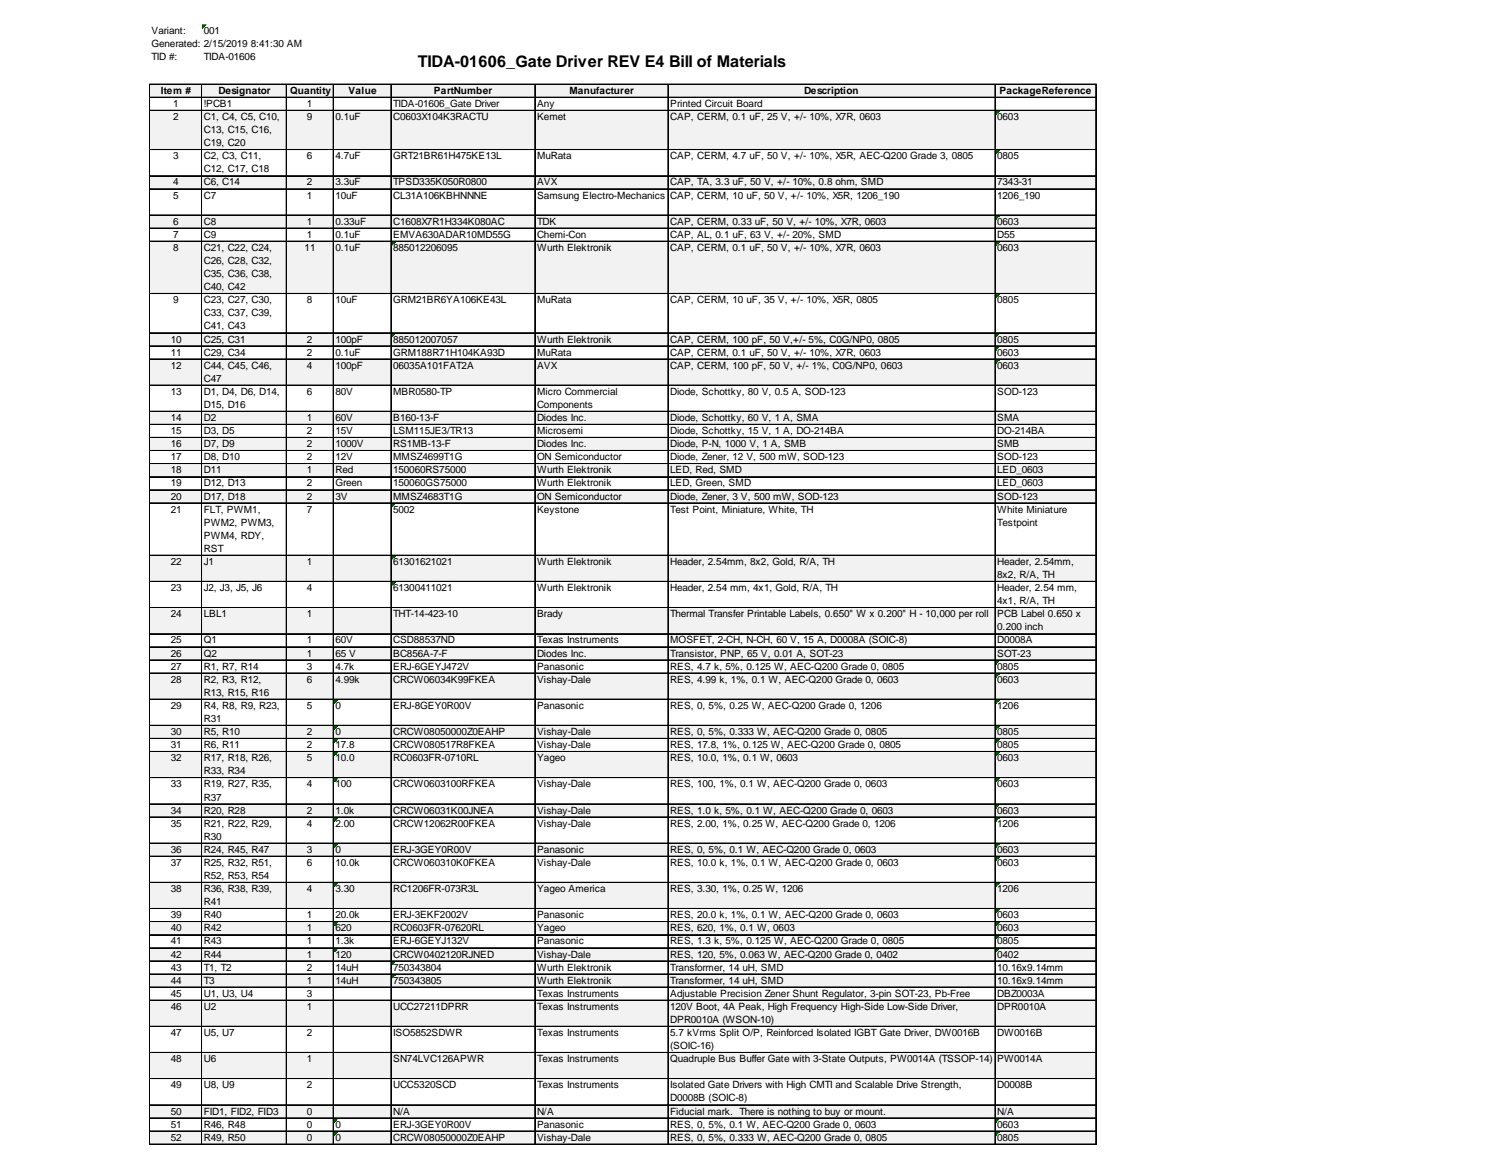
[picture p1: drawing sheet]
<svg xmlns="http://www.w3.org/2000/svg" width="279mm" height="216mm" viewBox="0 0 279 216" stroke-linecap="round" stroke-linejoin="round" font-family="sans-serif">
<defs><g id="words">
<text font-size="3" x="78.1" y="12.5">TIDA-01606_Gate Driver REV E4 Bill of Materials</text>
<g font-size="1.9">
<text x="28.3" y="6.3">Variant:</text>
<text x="28.3" y="8.8">Generated: 2/15/2019</text>
<text x="28.3" y="11.2">TID #:</text>
<text x="38.1" y="6.3">001</text>
<text x="38.1" y="11.2">TIDA-01606</text>
<text x="46.9" y="8.8">8:41:30 AM</text>
<text x="30.1" y="17.5">Item #</text>
<text x="40.9" y="17.5">Designator</text>
<text x="54.2" y="17.5">Quantity</text>
<text x="65.2" y="17.5">Value</text>
<text x="81.2" y="17.5">PartNumber</text>
<text x="106.5" y="17.5">Manufacturer</text>
<text x="150.4" y="17.5">Description</text>
<text x="186.9" y="17.5">PackageReference</text>
<text x="32.4" y="20">1</text>
<text x="32.4" y="22.4">2</text>
<text x="38.1" y="20">!PCB1</text>
<text x="38.1" y="22.4">C1, C4, C5, C10,</text>
<text x="57.4" y="20">1</text>
<text x="57.4" y="22.4">9</text>
<text x="62.7" y="22.4">0.1uF</text>
<text x="73.5" y="20">TIDA-01606_Gate Driver</text>
<text x="73.5" y="22.4">C0603X104K3RACTU</text>
<text x="100.4" y="20">Any</text>
<text x="100.4" y="22.4">Kemet</text>
<text x="125.3" y="20">Printed Circuit Board</text>
<text x="125.3" y="22.4">CAP, CERM, 0.1 uF, 25 V, +/- 10%, X7R, 0603</text>
<text x="186.5" y="22.4">0603</text>
<text x="32.4" y="29.8">3</text>
<text x="38.1" y="24.9">C13, C15, C16,</text>
<text x="38.1" y="27.3">C19, C20</text>
<text x="38.1" y="29.8">C2, C3, C11,</text>
<text x="57.4" y="29.8">6</text>
<text x="62.7" y="29.8">4.7uF</text>
<text x="73.5" y="29.8">GRT21BR61H475KE13L</text>
<text x="100.4" y="29.8">MuRata</text>
<text x="125.3" y="29.8">CAP, CERM, 4.7 uF, 50 V, +/- 10%, X5R, AEC-Q200 Grade 3, 0805</text>
<text x="186.5" y="29.8">0805</text>
<text x="32.4" y="34.7">4</text>
<text x="38.1" y="32.2">C12, C17, C18</text>
<text x="38.1" y="34.7">C6, C14</text>
<text x="57.4" y="34.7">2</text>
<text x="62.7" y="34.7">3.3uF</text>
<text x="73.5" y="34.7">TPSD335K050R0800</text>
<text x="100.4" y="34.7">AVX</text>
<text x="125.3" y="34.7">CAP, TA, 3.3 uF, 50 V, +/- 10%, 0.8 ohm, SMD</text>
<text x="186.5" y="34.7">7343-31</text>
<text x="32.4" y="37.1">5</text>
<text x="38.1" y="37.1">C7</text>
<text x="57.4" y="37.1">1</text>
<text x="62.7" y="37.1">10uF</text>
<text x="73.5" y="37.1">CL31A106KBHNNNE</text>
<text x="100.4" y="37.1">Samsung Electro-Mechanics</text>
<text x="125.3" y="37.1">CAP, CERM, 10 uF, 50 V, +/- 10%, X5R, 1206_190</text>
<text x="186.5" y="37.1">1206_190</text>
<text x="32.4" y="42">6</text>
<text x="32.4" y="44.5">7</text>
<text x="32.4" y="46.9">8</text>
<text x="38.1" y="42">C8</text>
<text x="38.1" y="44.5">C9</text>
<text x="38.1" y="46.9">C21, C22, C24,</text>
<text x="57" y="46.9">11</text>
<text x="57.4" y="42">1</text>
<text x="57.4" y="44.5">1</text>
<text x="62.7" y="42">0.33uF</text>
<text x="62.7" y="44.5">0.1uF</text>
<text x="62.7" y="46.9">0.1uF</text>
<text x="73.5" y="42">C1608X7R1H334K080AC</text>
<text x="73.5" y="44.5">EMVA630ADAR10MD55G</text>
<text x="73.5" y="46.9">885012206095</text>
<text x="100.4" y="42">TDK</text>
<text x="100.4" y="44.5">Chemi-Con</text>
<text x="100.4" y="46.9">Wurth Elektronik</text>
<text x="125.3" y="42">CAP, CERM, 0.33 uF, 50 V, +/- 10%, X7R, 0603</text>
<text x="125.3" y="44.5">CAP, AL, 0.1 uF, 63 V, +/- 20%, SMD</text>
<text x="125.3" y="46.9">CAP, CERM, 0.1 uF, 50 V, +/- 10%, X7R, 0603</text>
<text x="186.5" y="42">0603</text>
<text x="186.5" y="44.5">D55</text>
<text x="186.5" y="46.9">0603</text>
<text x="38.1" y="49.3">C26, C28, C32,</text>
<text x="38.1" y="51.8">C35, C36, C38,</text>
<text x="32.4" y="56.7">9</text>
<text x="38.1" y="54.2">C40, C42</text>
<text x="38.1" y="56.7">C23, C27, C30,</text>
<text x="38.1" y="59.1">C33, C37, C39,</text>
<text x="57.4" y="56.7">8</text>
<text x="62.7" y="56.7">10uF</text>
<text x="73.5" y="56.7">GRM21BR6YA106KE43L</text>
<text x="100.4" y="56.7">MuRata</text>
<text x="125.3" y="56.7">CAP, CERM, 10 uF, 35 V, +/- 10%, X5R, 0805</text>
<text x="186.5" y="56.7">0805</text>
<text x="31.9" y="64">10</text>
<text x="38.1" y="61.6">C41, C43</text>
<text x="38.1" y="64">C25, C31</text>
<text x="57.4" y="64">2</text>
<text x="62.7" y="64">100pF</text>
<text x="73.5" y="64">885012007057</text>
<text x="100.4" y="64">Wurth Elektronik</text>
<text x="125.3" y="64">CAP, CERM, 100 pF, 50 V,+/- 5%, C0G/NP0, 0805</text>
<text x="186.5" y="64">0805</text>
<text x="31.9" y="66.5">11</text>
<text x="31.9" y="68.9">12</text>
<text x="38.1" y="66.5">C29, C34</text>
<text x="38.1" y="68.9">C44, C45, C46,</text>
<text x="38.1" y="71.4">C47</text>
<text x="57.4" y="66.5">2</text>
<text x="57.4" y="68.9">4</text>
<text x="62.7" y="66.5">0.1uF</text>
<text x="62.7" y="68.9">100pF</text>
<text x="73.5" y="66.5">GRM188R71H104KA93D</text>
<text x="73.5" y="68.9">06035A101FAT2A</text>
<text x="100.4" y="66.5">MuRata</text>
<text x="100.4" y="68.9">AVX</text>
<text x="125.3" y="66.5">CAP, CERM, 0.1 uF, 50 V, +/- 10%, X7R, 0603</text>
<text x="125.3" y="68.9">CAP, CERM, 100 pF, 50 V, +/- 1%, C0G/NP0, 0603</text>
<text x="186.5" y="66.5">0603</text>
<text x="186.5" y="68.9">0603</text>
<text x="31.9" y="73.8">13</text>
<text x="38.1" y="73.8">D1, D4, D6, D14,</text>
<text x="38.1" y="76.3">D15, D16</text>
<text x="57.4" y="73.8">6</text>
<text x="62.7" y="73.8">80V</text>
<text x="73.5" y="73.8">MBR0580-TP</text>
<text x="100.4" y="73.8">Micro Commercial</text>
<text x="100.4" y="76.3">Components</text>
<text x="125.3" y="73.8">Diode, Schottky, 80 V, 0.5 A, SOD-123</text>
<text x="186.5" y="73.8">SOD-123</text>
<text x="31.9" y="78.7">14</text>
<text x="31.9" y="81.1">15</text>
<text x="31.9" y="83.6">16</text>
<text x="38.1" y="78.7">D2</text>
<text x="38.1" y="81.1">D3, D5</text>
<text x="38.1" y="83.6">D7, D9</text>
<text x="57.4" y="78.7">1</text>
<text x="57.4" y="81.1">2</text>
<text x="57.4" y="83.6">2</text>
<text x="62.7" y="78.7">60V</text>
<text x="62.7" y="81.1">15V</text>
<text x="62.7" y="83.6">1000V</text>
<text x="73.5" y="78.7">B160-13-F</text>
<text x="73.5" y="81.1">LSM115JE3/TR13</text>
<text x="73.5" y="83.6">RS1MB-13-F</text>
<text x="100.4" y="78.7">Diodes Inc.</text>
<text x="100.4" y="81.1">Microsemi</text>
<text x="100.4" y="83.6">Diodes Inc.</text>
<text x="125.3" y="78.7">Diode, Schottky, 60 V, 1 A, SMA</text>
<text x="125.3" y="81.1">Diode, Schottky, 15 V, 1 A, DO-214BA</text>
<text x="125.3" y="83.6">Diode, P-N, 1000 V, 1 A, SMB</text>
<text x="186.5" y="78.7">SMA</text>
<text x="186.5" y="81.1">DO-214BA</text>
<text x="186.5" y="83.6">SMB</text>
<text x="31.9" y="86">17</text>
<text x="31.9" y="88.5">18</text>
<text x="38.1" y="86">D8, D10</text>
<text x="38.1" y="88.5">D11</text>
<text x="57.4" y="86">2</text>
<text x="57.4" y="88.5">1</text>
<text x="62.7" y="86">12V</text>
<text x="62.7" y="88.5">Red</text>
<text x="73.5" y="86">MMSZ4699T1G</text>
<text x="73.5" y="88.5">150060RS75000</text>
<text x="100.4" y="86">ON Semiconductor</text>
<text x="100.4" y="88.5">Wurth Elektronik</text>
<text x="125.3" y="86">Diode, Zener, 12 V, 500 mW, SOD-123</text>
<text x="125.3" y="88.5">LED, Red, SMD</text>
<text x="186.5" y="86">SOD-123</text>
<text x="186.5" y="88.5">LED_0603</text>
<text x="31.9" y="90.9">19</text>
<text x="31.9" y="93.4">20</text>
<text x="31.9" y="95.8">21</text>
<text x="38.1" y="90.9">D12, D13</text>
<text x="38.1" y="93.4">D17, D18</text>
<text x="38.1" y="95.8">FLT, PWM1,</text>
<text x="57.4" y="90.9">2</text>
<text x="57.4" y="93.4">2</text>
<text x="57.4" y="95.8">7</text>
<text x="62.7" y="90.9">Green</text>
<text x="62.7" y="93.4">3V</text>
<text x="73.5" y="90.9">150060GS75000</text>
<text x="73.5" y="93.4">MMSZ4683T1G</text>
<text x="73.5" y="95.8">5002</text>
<text x="100.4" y="90.9">Wurth Elektronik</text>
<text x="100.4" y="93.4">ON Semiconductor</text>
<text x="100.4" y="95.8">Keystone</text>
<text x="125.3" y="90.9">LED, Green, SMD</text>
<text x="125.3" y="93.4">Diode, Zener, 3 V, 500 mW, SOD-123</text>
<text x="125.3" y="95.8">Test Point, Miniature, White, TH</text>
<text x="186.5" y="90.9">LED_0603</text>
<text x="186.5" y="93.4">SOD-123</text>
<text x="186.5" y="95.8">White Miniature</text>
<text x="38.1" y="98.3">PWM2, PWM3,</text>
<text x="38.1" y="100.7">PWM4, RDY,</text>
<text x="186.5" y="98.3">Testpoint</text>
<text x="31.9" y="105.6">22</text>
<text x="38.1" y="103.2">RST</text>
<text x="38.1" y="105.6">J1</text>
<text x="57.4" y="105.6">1</text>
<text x="73.5" y="105.6">61301621021</text>
<text x="100.4" y="105.6">Wurth Elektronik</text>
<text x="125.3" y="105.6">Header, 2.54mm, 8x2, Gold, R/A, TH</text>
<text x="186.5" y="105.6">Header, 2.54mm,</text>
<text x="31.9" y="110.5">23</text>
<text x="38.1" y="110.5">J2, J3, J5, J6</text>
<text x="57.4" y="110.5">4</text>
<text x="73.5" y="110.5">61300411021</text>
<text x="100.4" y="110.5">Wurth Elektronik</text>
<text x="125.3" y="110.5">Header, 2.54 mm, 4x1, Gold, R/A, TH</text>
<text x="186.5" y="108.1">8x2, R/A, TH</text>
<text x="186.5" y="110.5">Header, 2.54 mm,</text>
<text x="186.5" y="112.9">4x1, R/A, TH</text>
<text x="31.9" y="115.4">24</text>
<text x="38.1" y="115.4">LBL1</text>
<text x="57.4" y="115.4">1</text>
<text x="73.5" y="115.4">THT-14-423-10</text>
<text x="100.4" y="115.4">Brady</text>
<text x="125.3" y="115.4">Thermal Transfer Printable Labels, 0.650&quot; W x 0.200&quot; H - 10,000 per roll</text>
<text x="186.5" y="115.4">PCB Label 0.650 x</text>
<text x="186.5" y="117.8">0.200 inch</text>
<text x="31.9" y="120.3">25</text>
<text x="31.9" y="122.7">26</text>
<text x="31.9" y="125.2">27</text>
<text x="38.1" y="120.3">Q1</text>
<text x="38.1" y="122.7">Q2</text>
<text x="38.1" y="125.2">R1, R7, R14</text>
<text x="57.4" y="120.3">1</text>
<text x="57.4" y="122.7">1</text>
<text x="57.4" y="125.2">3</text>
<text x="62.7" y="120.3">60V</text>
<text x="62.7" y="122.7">65 V</text>
<text x="62.7" y="125.2">4.7k</text>
<text x="73.5" y="120.3">CSD88537ND</text>
<text x="73.5" y="122.7">BC856A-7-F</text>
<text x="73.5" y="125.2">ERJ-6GEYJ472V</text>
<text x="100.4" y="120.3">Texas Instruments</text>
<text x="100.4" y="122.7">Diodes Inc.</text>
<text x="100.4" y="125.2">Panasonic</text>
<text x="125.3" y="120.3">MOSFET, 2-CH, N-CH, 60 V, 15 A, D0008A (SOIC-8)</text>
<text x="125.3" y="122.7">Transistor, PNP, 65 V, 0.01 A, SOT-23</text>
<text x="125.3" y="125.2">RES, 4.7 k, 5%, 0.125 W, AEC-Q200 Grade 0, 0805</text>
<text x="186.5" y="120.3">D0008A</text>
<text x="186.5" y="122.7">SOT-23</text>
<text x="186.5" y="125.2">0805</text>
<text x="31.9" y="127.6">28</text>
<text x="38.1" y="127.6">R2, R3, R12,</text>
<text x="38.1" y="130.1">R13, R15, R16</text>
<text x="57.4" y="127.6">6</text>
<text x="62.7" y="127.6">4.99k</text>
<text x="73.5" y="127.6">CRCW06034K99FKEA</text>
<text x="100.4" y="127.6">Vishay-Dale</text>
<text x="125.3" y="127.6">RES, 4.99 k, 1%, 0.1 W, AEC-Q200 Grade 0, 0603</text>
<text x="186.5" y="127.6">0603</text>
<text x="31.9" y="132.5">29</text>
<text x="31.9" y="137.4">30</text>
<text x="38.1" y="132.5">R4, R8, R9, R23,</text>
<text x="38.1" y="135">R31</text>
<text x="38.1" y="137.4">R5, R10</text>
<text x="57.4" y="132.5">5</text>
<text x="57.4" y="137.4">2</text>
<text x="62.7" y="132.5">0</text>
<text x="62.7" y="137.4">0</text>
<text x="73.5" y="132.5">ERJ-8GEY0R00V</text>
<text x="73.5" y="137.4">CRCW08050000Z0EAHP</text>
<text x="100.4" y="132.5">Panasonic</text>
<text x="100.4" y="137.4">Vishay-Dale</text>
<text x="125.3" y="132.5">RES, 0, 5%, 0.25 W, AEC-Q200 Grade 0, 1206</text>
<text x="125.3" y="137.4">RES, 0, 5%, 0.333 W, AEC-Q200 Grade 0, 0805</text>
<text x="186.5" y="132.5">1206</text>
<text x="186.5" y="137.4">0805</text>
<text x="31.9" y="139.9">31</text>
<text x="31.9" y="142.3">32</text>
<text x="38.1" y="139.9">R6, R11</text>
<text x="38.1" y="142.3">R17, R18, R26,</text>
<text x="57.4" y="139.9">2</text>
<text x="57.4" y="142.3">5</text>
<text x="62.7" y="139.9">17.8</text>
<text x="62.7" y="142.3">10.0</text>
<text x="73.5" y="139.9">CRCW080517R8FKEA</text>
<text x="73.5" y="142.3">RC0603FR-0710RL</text>
<text x="100.4" y="139.9">Vishay-Dale</text>
<text x="100.4" y="142.3">Yageo</text>
<text x="125.3" y="139.9">RES, 17.8, 1%, 0.125 W, AEC-Q200 Grade 0, 0805</text>
<text x="125.3" y="142.3">RES, 10.0, 1%, 0.1 W, 0603</text>
<text x="186.5" y="139.9">0805</text>
<text x="186.5" y="142.3">0603</text>
<text x="31.9" y="147.2">33</text>
<text x="38.1" y="144.7">R33, R34</text>
<text x="38.1" y="147.2">R19, R27, R35,</text>
<text x="38.1" y="149.6">R37</text>
<text x="57.4" y="147.2">4</text>
<text x="62.7" y="147.2">100</text>
<text x="73.5" y="147.2">CRCW0603100RFKEA</text>
<text x="100.4" y="147.2">Vishay-Dale</text>
<text x="125.3" y="147.2">RES, 100, 1%, 0.1 W, AEC-Q200 Grade 0, 0603</text>
<text x="186.5" y="147.2">0603</text>
<text x="31.9" y="152.1">34</text>
<text x="31.9" y="154.5">35</text>
<text x="38.1" y="152.1">R20, R28</text>
<text x="38.1" y="154.5">R21, R22, R29,</text>
<text x="57.4" y="152.1">2</text>
<text x="57.4" y="154.5">4</text>
<text x="62.7" y="152.1">1.0k</text>
<text x="62.7" y="154.5">2.00</text>
<text x="73.5" y="152.1">CRCW06031K00JNEA</text>
<text x="73.5" y="154.5">CRCW12062R00FKEA</text>
<text x="100.4" y="152.1">Vishay-Dale</text>
<text x="100.4" y="154.5">Vishay-Dale</text>
<text x="125.3" y="152.1">RES, 1.0 k, 5%, 0.1 W, AEC-Q200 Grade 0, 0603</text>
<text x="125.3" y="154.5">RES, 2.00, 1%, 0.25 W, AEC-Q200 Grade 0, 1206</text>
<text x="186.5" y="152.1">0603</text>
<text x="186.5" y="154.5">1206</text>
<text x="31.9" y="159.4">36</text>
<text x="31.9" y="161.9">37</text>
<text x="38.1" y="157">R30</text>
<text x="38.1" y="159.4">R24, R45, R47</text>
<text x="38.1" y="161.9">R25, R32, R51,</text>
<text x="57.4" y="159.4">3</text>
<text x="57.4" y="161.9">6</text>
<text x="62.7" y="159.4">0</text>
<text x="62.7" y="161.9">10.0k</text>
<text x="73.5" y="159.4">ERJ-3GEY0R00V</text>
<text x="73.5" y="161.9">CRCW060310K0FKEA</text>
<text x="100.4" y="159.4">Panasonic</text>
<text x="100.4" y="161.9">Vishay-Dale</text>
<text x="125.3" y="159.4">RES, 0, 5%, 0.1 W, AEC-Q200 Grade 0, 0603</text>
<text x="125.3" y="161.9">RES, 10.0 k, 1%, 0.1 W, AEC-Q200 Grade 0, 0603</text>
<text x="186.5" y="159.4">0603</text>
<text x="186.5" y="161.9">0603</text>
<text x="31.9" y="166.8">38</text>
<text x="38.1" y="164.3">R52, R53, R54</text>
<text x="38.1" y="166.8">R36, R38, R39,</text>
<text x="57.4" y="166.8">4</text>
<text x="62.7" y="166.8">3.30</text>
<text x="73.5" y="166.8">RC1206FR-073R3L</text>
<text x="100.4" y="166.8">Yageo America</text>
<text x="125.3" y="166.8">RES, 3.30, 1%, 0.25 W, 1206</text>
<text x="186.5" y="166.8">1206</text>
<text x="31.9" y="171.7">39</text>
<text x="38.1" y="169.2">R41</text>
<text x="38.1" y="171.7">R40</text>
<text x="57.4" y="171.7">1</text>
<text x="62.7" y="171.7">20.0k</text>
<text x="73.5" y="171.7">ERJ-3EKF2002V</text>
<text x="100.4" y="171.7">Panasonic</text>
<text x="125.3" y="171.7">RES, 20.0 k, 1%, 0.1 W, AEC-Q200 Grade 0, 0603</text>
<text x="186.5" y="171.7">0603</text>
<text x="31.9" y="174.1">40</text>
<text x="31.9" y="176.5">41</text>
<text x="31.9" y="179">42</text>
<text x="38.1" y="174.1">R42</text>
<text x="38.1" y="176.5">R43</text>
<text x="38.1" y="179">R44</text>
<text x="57.4" y="174.1">1</text>
<text x="57.4" y="176.5">1</text>
<text x="57.4" y="179">1</text>
<text x="62.7" y="174.1">620</text>
<text x="62.7" y="176.5">1.3k</text>
<text x="62.7" y="179">120</text>
<text x="73.5" y="174.1">RC0603FR-07620RL</text>
<text x="73.5" y="176.5">ERJ-6GEYJ132V</text>
<text x="73.5" y="179">CRCW0402120RJNED</text>
<text x="100.4" y="174.1">Yageo</text>
<text x="100.4" y="176.5">Panasonic</text>
<text x="100.4" y="179">Vishay-Dale</text>
<text x="125.3" y="174.1">RES, 620, 1%, 0.1 W, 0603</text>
<text x="125.3" y="176.5">RES, 1.3 k, 5%, 0.125 W, AEC-Q200 Grade 0, 0805</text>
<text x="125.3" y="179">RES, 120, 5%, 0.063 W, AEC-Q200 Grade 0, 0402</text>
<text x="186.5" y="174.1">0603</text>
<text x="186.5" y="176.5">0805</text>
<text x="186.5" y="179">0402</text>
<text x="31.9" y="181.4">43</text>
<text x="31.9" y="183.9">44</text>
<text x="38.1" y="181.4">T1, T2</text>
<text x="38.1" y="183.9">T3</text>
<text x="57.4" y="181.4">2</text>
<text x="57.4" y="183.9">1</text>
<text x="62.7" y="181.4">14uH</text>
<text x="62.7" y="183.9">14uH</text>
<text x="73.5" y="181.4">750343804</text>
<text x="73.5" y="183.9">750343805</text>
<text x="100.4" y="181.4">Wurth Elektronik</text>
<text x="100.4" y="183.9">Wurth Elektronik</text>
<text x="125.3" y="181.4">Transformer, 14 uH, SMD</text>
<text x="125.3" y="183.9">Transformer, 14 uH, SMD</text>
<text x="186.5" y="181.4">10.16x9.14mm</text>
<text x="186.5" y="183.9">10.16x9.14mm</text>
<text x="31.9" y="186.3">45</text>
<text x="31.9" y="188.8">46</text>
<text x="38.1" y="186.3">U1, U3, U4</text>
<text x="38.1" y="188.8">U2</text>
<text x="57.4" y="186.3">3</text>
<text x="57.4" y="188.8">1</text>
<text x="73.5" y="188.8">UCC27211DPRR</text>
<text x="100.4" y="186.3">Texas Instruments</text>
<text x="100.4" y="188.8">Texas Instruments</text>
<text x="125.3" y="186.3">Adjustable Precision Zener Shunt Regulator, 3-pin SOT-23, Pb-Free</text>
<text x="125.3" y="188.8">120V Boot, 4A Peak, High Frequency High-Side Low-Side Driver,</text>
<text x="125.3" y="191.2">DPR0010A (WSON-10)</text>
<text x="186.5" y="186.3">DBZ0003A</text>
<text x="186.5" y="188.8">DPR0010A</text>
<text x="31.9" y="193.7">47</text>
<text x="38.1" y="193.7">U5, U7</text>
<text x="57.4" y="193.7">2</text>
<text x="73.5" y="193.7">ISO5852SDWR</text>
<text x="100.4" y="193.7">Texas Instruments</text>
<text x="125.3" y="193.7">5.7 kVrms Split O/P, Reinforced Isolated IGBT Gate Driver, DW0016B</text>
<text x="125.3" y="196.1">(SOIC-16)</text>
<text x="186.5" y="193.7">DW0016B</text>
<text x="31.9" y="198.6">48</text>
<text x="31.9" y="203.4">49</text>
<text x="38.1" y="198.6">U6</text>
<text x="38.1" y="203.4">U8, U9</text>
<text x="57.4" y="198.6">1</text>
<text x="57.4" y="203.4">2</text>
<text x="73.5" y="198.6">SN74LVC126APWR</text>
<text x="73.5" y="203.4">UCC5320SCD</text>
<text x="100.4" y="198.6">Texas Instruments</text>
<text x="100.4" y="203.4">Texas Instruments</text>
<text x="125.3" y="198.6">Quadruple Bus Buffer Gate with 3-State Outputs, PW0014A (TSSOP-14)</text>
<text x="125.3" y="203.4">Isolated Gate Drivers with High CMTI and Scalable Drive Strength,</text>
<text x="186.5" y="198.6">PW0014A</text>
<text x="186.5" y="203.4">D0008B</text>
<text x="31.9" y="208.3">50</text>
<text x="38.1" y="208.3">FID1, FID2, FID3</text>
<text x="57.4" y="208.3">0</text>
<text x="73.5" y="208.3">N/A</text>
<text x="100.4" y="208.3">N/A</text>
<text x="125.3" y="205.9">D0008B (SOIC-8)</text>
<text x="125.3" y="208.3">Fiducial mark. There is nothing to buy or mount.</text>
<text x="186.5" y="208.3">N/A</text>
<text x="31.9" y="210.8">51</text>
<text x="31.9" y="213.2">52</text>
<text x="38.1" y="210.8">R46, R48</text>
<text x="38.1" y="213.2">R49, R50</text>
<text x="57.4" y="210.8">0</text>
<text x="57.4" y="213.2">0</text>
<text x="62.7" y="210.8">0</text>
<text x="62.7" y="213.2">0</text>
<text x="73.5" y="210.8">ERJ-3GEY0R00V</text>
<text x="73.5" y="213.2">CRCW08050000Z0EAHP</text>
<text x="100.4" y="210.8">Panasonic</text>
<text x="100.4" y="213.2">Vishay-Dale</text>
<text x="125.3" y="210.8">RES, 0, 5%, 0.1 W, AEC-Q200 Grade 0, 0603</text>
<text x="125.3" y="213.2">RES, 0, 5%, 0.333 W, AEC-Q200 Grade 0, 0805</text>
<text x="186.5" y="210.8">0603</text>
<text x="186.5" y="213.2">0805</text>
</g>
</g></defs>
<path d="M37.8 4.6h.8" fill="none" stroke="#008000" stroke-width=".19"/>
<path d="M37.8 4.6h.8v.2h-.8z" fill="#008000"/>
<path d="M37.8 4.8h.6" fill="none" stroke="#008000" stroke-width=".19"/>
<path d="M37.8 4.8h.6v.1h-.6z" fill="#008000"/>
<path d="M37.8 4.9h.5" fill="none" stroke="#008000" stroke-width=".19"/>
<path d="M37.8 4.9h.5v.2h-.5z" fill="#008000"/>
<path d="M37.8 5.1h.3" fill="none" stroke="#008000" stroke-width=".19"/>
<path d="M37.8 5.1h.3v.1h-.3z" fill="#008000"/>
<path d="M37.8 5.2h.2" fill="none" stroke="#008000" stroke-width=".19"/>
<path d="M37.8 5.2h.2v.2h-.2z" fill="#008000"/>
<g fill="#f2f2f2">
<path d="M28 15.7h177.1v2.6h-177.1z"/>
<path d="M28 20.6h177.1v7.5h-177.1z"/>
</g>
<path d="M186.2 20.7h.7" fill="none" stroke="#008000" stroke-width=".19"/>
<path d="M186.2 20.7h.7v.2h-.7z" fill="#008000"/>
<path d="M186.2 20.9h.6" fill="none" stroke="#008000" stroke-width=".19"/>
<path d="M186.2 20.9h.6v.1h-.6z" fill="#008000"/>
<path d="M186.2 21h.4" fill="none" stroke="#008000" stroke-width=".19"/>
<path d="M186.2 21h.4v.2h-.4z" fill="#008000"/>
<path d="M186.2 21.2h.3" fill="none" stroke="#008000" stroke-width=".19"/>
<path d="M186.2 21.2h.3v.1h-.3z" fill="#008000"/>
<path d="M186.2 21.3h.1" fill="none" stroke="#008000" stroke-width=".19"/>
<path d="M186.2 21.3h.1v.2h-.1z" fill="#008000"/>
<path d="M186.2 28.1h.7" fill="none" stroke="#008000" stroke-width=".19"/>
<path d="M186.2 28.1h.7v.1h-.7z" fill="#008000"/>
<path d="M186.2 28.2h.6" fill="none" stroke="#008000" stroke-width=".19"/>
<path d="M186.2 28.2h.6v.2h-.6z" fill="#008000"/>
<path d="M186.2 28.4h.4" fill="none" stroke="#008000" stroke-width=".19"/>
<path d="M186.2 28.4h.4v.1h-.4z" fill="#008000"/>
<path d="M186.2 28.5h.3" fill="none" stroke="#008000" stroke-width=".19"/>
<path d="M186.2 28.5h.3v.2h-.3z" fill="#008000"/>
<path d="M186.2 28.7h.1" fill="none" stroke="#008000" stroke-width=".19"/>
<path d="M186.2 28.7h.1v.1h-.1z" fill="#008000"/>
<g fill="#f2f2f2">
<path d="M28 32.8h177.1v2.6h-177.1z"/>
<path d="M28 40.2h177.1v2.6h-177.1z"/>
</g>
<path d="M186.2 40.3h.7" fill="none" stroke="#008000" stroke-width=".19"/>
<path d="M186.2 40.3h.7v.2h-.7z" fill="#008000"/>
<path d="M186.2 40.5h.6" fill="none" stroke="#008000" stroke-width=".19"/>
<path d="M186.2 40.5h.6v.1h-.6z" fill="#008000"/>
<path d="M186.2 40.6h.4" fill="none" stroke="#008000" stroke-width=".19"/>
<path d="M186.2 40.6h.4v.1h-.4z" fill="#008000"/>
<path d="M186.2 40.7h.3" fill="none" stroke="#008000" stroke-width=".19"/>
<path d="M186.2 40.7h.3v.2h-.3z" fill="#008000"/>
<path d="M186.2 40.9h.1" fill="none" stroke="#008000" stroke-width=".19"/>
<path d="M186.2 40.9h.1v.1h-.1z" fill="#008000"/>
<path d="M28 45.1h177.1v9.9h-177.1z" fill="#f2f2f2"/>
<path d="M73.2 45.2h.8" fill="none" stroke="#008000" stroke-width=".19"/>
<path d="M73.2 45.2h.8v.2h-.8z" fill="#008000"/>
<path d="M73.2 45.4h.6" fill="none" stroke="#008000" stroke-width=".19"/>
<path d="M73.2 45.4h.6v.1h-.6z" fill="#008000"/>
<path d="M73.2 45.5h.5" fill="none" stroke="#008000" stroke-width=".19"/>
<path d="M73.2 45.5h.5v.1h-.5z" fill="#008000"/>
<path d="M73.2 45.6h.3" fill="none" stroke="#008000" stroke-width=".19"/>
<path d="M73.2 45.6h.3v.2h-.3z" fill="#008000"/>
<path d="M73.2 45.8h.2" fill="none" stroke="#008000" stroke-width=".19"/>
<path d="M73.2 45.8h.2v.1h-.2z" fill="#008000"/>
<path d="M186.2 45.2h.7" fill="none" stroke="#008000" stroke-width=".19"/>
<path d="M186.2 45.2h.7v.2h-.7z" fill="#008000"/>
<path d="M186.2 45.4h.6" fill="none" stroke="#008000" stroke-width=".19"/>
<path d="M186.2 45.4h.6v.1h-.6z" fill="#008000"/>
<path d="M186.2 45.5h.4" fill="none" stroke="#008000" stroke-width=".19"/>
<path d="M186.2 45.5h.4v.1h-.4z" fill="#008000"/>
<path d="M186.2 45.6h.3" fill="none" stroke="#008000" stroke-width=".19"/>
<path d="M186.2 45.6h.3v.2h-.3z" fill="#008000"/>
<path d="M186.2 45.8h.1" fill="none" stroke="#008000" stroke-width=".19"/>
<path d="M186.2 45.8h.1v.1h-.1z" fill="#008000"/>
<path d="M186.2 55h.7" fill="none" stroke="#008000" stroke-width=".19"/>
<path d="M186.2 55h.7v.1h-.7z" fill="#008000"/>
<path d="M186.2 55.1h.6" fill="none" stroke="#008000" stroke-width=".19"/>
<path d="M186.2 55.1h.6v.2h-.6z" fill="#008000"/>
<path d="M186.2 55.3h.4" fill="none" stroke="#008000" stroke-width=".19"/>
<path d="M186.2 55.3h.4v.1h-.4z" fill="#008000"/>
<path d="M186.2 55.4h.3" fill="none" stroke="#008000" stroke-width=".19"/>
<path d="M186.2 55.4h.3v.2h-.3z" fill="#008000"/>
<path d="M186.2 55.6h.1" fill="none" stroke="#008000" stroke-width=".19"/>
<path d="M186.2 55.6h.1v.1h-.1z" fill="#008000"/>
<path d="M28 62.2h177.1v2.6h-177.1z" fill="#f2f2f2"/>
<path d="M73.2 62.3h.8" fill="none" stroke="#008000" stroke-width=".19"/>
<path d="M73.2 62.3h.8v.2h-.8z" fill="#008000"/>
<path d="M73.2 62.5h.6" fill="none" stroke="#008000" stroke-width=".19"/>
<path d="M73.2 62.5h.6v.1h-.6z" fill="#008000"/>
<path d="M73.2 62.6h.5" fill="none" stroke="#008000" stroke-width=".19"/>
<path d="M73.2 62.6h.5v.2h-.5z" fill="#008000"/>
<path d="M73.2 62.8h.3" fill="none" stroke="#008000" stroke-width=".19"/>
<path d="M73.2 62.8h.3v.1h-.3z" fill="#008000"/>
<path d="M73.2 62.9h.2" fill="none" stroke="#008000" stroke-width=".19"/>
<path d="M73.2 62.9h.2v.2h-.2z" fill="#008000"/>
<path d="M186.2 62.3h.7" fill="none" stroke="#008000" stroke-width=".19"/>
<path d="M186.2 62.3h.7v.2h-.7z" fill="#008000"/>
<path d="M186.2 62.5h.6" fill="none" stroke="#008000" stroke-width=".19"/>
<path d="M186.2 62.5h.6v.1h-.6z" fill="#008000"/>
<path d="M186.2 62.6h.4" fill="none" stroke="#008000" stroke-width=".19"/>
<path d="M186.2 62.6h.4v.2h-.4z" fill="#008000"/>
<path d="M186.2 62.8h.3" fill="none" stroke="#008000" stroke-width=".19"/>
<path d="M186.2 62.8h.3v.1h-.3z" fill="#008000"/>
<path d="M186.2 62.9h.1" fill="none" stroke="#008000" stroke-width=".19"/>
<path d="M186.2 62.9h.1v.2h-.1z" fill="#008000"/>
<path d="M186.2 64.8h.7" fill="none" stroke="#008000" stroke-width=".19"/>
<path d="M186.2 64.8h.7v.1h-.7z" fill="#008000"/>
<path d="M186.2 64.9h.6" fill="none" stroke="#008000" stroke-width=".19"/>
<path d="M186.2 64.9h.6v.2h-.6z" fill="#008000"/>
<path d="M186.2 65.1h.4" fill="none" stroke="#008000" stroke-width=".19"/>
<path d="M186.2 65.1h.4v.1h-.4z" fill="#008000"/>
<path d="M186.2 65.2h.3" fill="none" stroke="#008000" stroke-width=".19"/>
<path d="M186.2 65.2h.3v.2h-.3z" fill="#008000"/>
<path d="M186.2 65.4h.1" fill="none" stroke="#008000" stroke-width=".19"/>
<path d="M186.2 65.4h.1v.1h-.1z" fill="#008000"/>
<path d="M28 67.1h177.1v5h-177.1z" fill="#f2f2f2"/>
<path d="M186.2 67.2h.7" fill="none" stroke="#008000" stroke-width=".19"/>
<path d="M186.2 67.2h.7v.2h-.7z" fill="#008000"/>
<path d="M186.2 67.4h.6" fill="none" stroke="#008000" stroke-width=".19"/>
<path d="M186.2 67.4h.6v.1h-.6z" fill="#008000"/>
<path d="M186.2 67.5h.4" fill="none" stroke="#008000" stroke-width=".19"/>
<path d="M186.2 67.5h.4v.2h-.4z" fill="#008000"/>
<path d="M186.2 67.7h.3" fill="none" stroke="#008000" stroke-width=".19"/>
<path d="M186.2 67.7h.3v.1h-.3z" fill="#008000"/>
<path d="M186.2 67.8h.1" fill="none" stroke="#008000" stroke-width=".19"/>
<path d="M186.2 67.8h.1v.1h-.1z" fill="#008000"/>
<g fill="#f2f2f2">
<path d="M28 76.9h177.1v2.6h-177.1z"/>
<path d="M28 81.8h177.1v2.5h-177.1z"/>
<path d="M28 86.6h177.1v2.6h-177.1z"/>
<path d="M28 91.5h177.1v2.6h-177.1z"/>
</g>
<path d="M73.2 94.1h.8" fill="none" stroke="#008000" stroke-width=".19"/>
<path d="M73.2 94.1h.8v.2h-.8z" fill="#008000"/>
<path d="M73.2 94.3h.6" fill="none" stroke="#008000" stroke-width=".19"/>
<path d="M73.2 94.3h.6v.1h-.6z" fill="#008000"/>
<path d="M73.2 94.4h.5" fill="none" stroke="#008000" stroke-width=".19"/>
<path d="M73.2 94.4h.5v.2h-.5z" fill="#008000"/>
<path d="M73.2 94.6h.3" fill="none" stroke="#008000" stroke-width=".19"/>
<path d="M73.2 94.6h.3v.1h-.3z" fill="#008000"/>
<path d="M73.2 94.7h.2" fill="none" stroke="#008000" stroke-width=".19"/>
<path d="M73.2 94.7h.2v.1h-.2z" fill="#008000"/>
<path d="M28 103.8h177.1v5h-177.1z" fill="#f2f2f2"/>
<path d="M73.2 103.9h.8" fill="none" stroke="#008000" stroke-width=".19"/>
<path d="M73.2 103.9h.8v.2h-.8z" fill="#008000"/>
<path d="M73.2 104.1h.6" fill="none" stroke="#008000" stroke-width=".19"/>
<path d="M73.2 104.1h.6v.1h-.6z" fill="#008000"/>
<path d="M73.2 104.2h.5" fill="none" stroke="#008000" stroke-width=".19"/>
<path d="M73.2 104.2h.5v.1h-.5z" fill="#008000"/>
<path d="M73.2 104.3h.3" fill="none" stroke="#008000" stroke-width=".19"/>
<path d="M73.2 104.3h.3v.2h-.3z" fill="#008000"/>
<path d="M73.2 104.5h.2" fill="none" stroke="#008000" stroke-width=".19"/>
<path d="M73.2 104.5h.2v.1h-.2z" fill="#008000"/>
<path d="M73.2 108.8h.8" fill="none" stroke="#008000" stroke-width=".19"/>
<path d="M73.2 108.8h.8v.2h-.8z" fill="#008000"/>
<path d="M73.2 109h.6" fill="none" stroke="#008000" stroke-width=".19"/>
<path d="M73.2 109h.6v.1h-.6z" fill="#008000"/>
<path d="M73.2 109.1h.5" fill="none" stroke="#008000" stroke-width=".19"/>
<path d="M73.2 109.1h.5v.1h-.5z" fill="#008000"/>
<path d="M73.2 109.2h.3" fill="none" stroke="#008000" stroke-width=".19"/>
<path d="M73.2 109.2h.3v.2h-.3z" fill="#008000"/>
<path d="M73.2 109.4h.2" fill="none" stroke="#008000" stroke-width=".19"/>
<path d="M73.2 109.4h.2v.1h-.2z" fill="#008000"/>
<g fill="#f2f2f2">
<path d="M28 113.6h177.1v5h-177.1z"/>
<path d="M28 120.9h177.1v2.6h-177.1z"/>
</g>
<path d="M186.2 123.5h.7" fill="none" stroke="#008000" stroke-width=".19"/>
<path d="M186.2 123.5h.7v.1h-.7z" fill="#008000"/>
<path d="M186.2 123.6h.6" fill="none" stroke="#008000" stroke-width=".19"/>
<path d="M186.2 123.6h.6v.2h-.6z" fill="#008000"/>
<path d="M186.2 123.8h.4" fill="none" stroke="#008000" stroke-width=".19"/>
<path d="M186.2 123.8h.4v.1h-.4z" fill="#008000"/>
<path d="M186.2 123.9h.3" fill="none" stroke="#008000" stroke-width=".19"/>
<path d="M186.2 123.9h.3v.2h-.3z" fill="#008000"/>
<path d="M186.2 124.1h.1" fill="none" stroke="#008000" stroke-width=".19"/>
<path d="M186.2 124.1h.1v.1h-.1z" fill="#008000"/>
<path d="M28 125.8h177.1v5h-177.1z" fill="#f2f2f2"/>
<path d="M186.2 125.9h.7" fill="none" stroke="#008000" stroke-width=".19"/>
<path d="M186.2 125.9h.7v.2h-.7z" fill="#008000"/>
<path d="M186.2 126.1h.6" fill="none" stroke="#008000" stroke-width=".19"/>
<path d="M186.2 126.1h.6v.1h-.6z" fill="#008000"/>
<path d="M186.2 126.2h.4" fill="none" stroke="#008000" stroke-width=".19"/>
<path d="M186.2 126.2h.4v.2h-.4z" fill="#008000"/>
<path d="M186.2 126.4h.3" fill="none" stroke="#008000" stroke-width=".19"/>
<path d="M186.2 126.4h.3v.1h-.3z" fill="#008000"/>
<path d="M186.2 126.5h.1" fill="none" stroke="#008000" stroke-width=".19"/>
<path d="M186.2 126.5h.1v.1h-.1z" fill="#008000"/>
<path d="M62.4 130.8h.8" fill="none" stroke="#008000" stroke-width=".19"/>
<path d="M62.4 130.8h.8v.2h-.8z" fill="#008000"/>
<path d="M62.4 131h.6" fill="none" stroke="#008000" stroke-width=".19"/>
<path d="M62.4 131h.6v.1h-.6z" fill="#008000"/>
<path d="M62.4 131.1h.5" fill="none" stroke="#008000" stroke-width=".19"/>
<path d="M62.4 131.1h.5v.2h-.5z" fill="#008000"/>
<path d="M62.4 131.3h.3" fill="none" stroke="#008000" stroke-width=".19"/>
<path d="M62.4 131.3h.3v.1h-.3z" fill="#008000"/>
<path d="M62.4 131.4h.2" fill="none" stroke="#008000" stroke-width=".19"/>
<path d="M62.4 131.4h.2v.1h-.2z" fill="#008000"/>
<path d="M186.2 130.8h.7" fill="none" stroke="#008000" stroke-width=".19"/>
<path d="M186.2 130.8h.7v.2h-.7z" fill="#008000"/>
<path d="M186.2 131h.6" fill="none" stroke="#008000" stroke-width=".19"/>
<path d="M186.2 131h.6v.1h-.6z" fill="#008000"/>
<path d="M186.2 131.1h.4" fill="none" stroke="#008000" stroke-width=".19"/>
<path d="M186.2 131.1h.4v.2h-.4z" fill="#008000"/>
<path d="M186.2 131.3h.3" fill="none" stroke="#008000" stroke-width=".19"/>
<path d="M186.2 131.3h.3v.1h-.3z" fill="#008000"/>
<path d="M186.2 131.4h.1" fill="none" stroke="#008000" stroke-width=".19"/>
<path d="M186.2 131.4h.1v.1h-.1z" fill="#008000"/>
<path d="M28 135.6h177.1v2.6h-177.1z" fill="#f2f2f2"/>
<path d="M62.4 135.7h.8" fill="none" stroke="#008000" stroke-width=".19"/>
<path d="M62.4 135.7h.8v.2h-.8z" fill="#008000"/>
<path d="M62.4 135.9h.6" fill="none" stroke="#008000" stroke-width=".19"/>
<path d="M62.4 135.9h.6v.1h-.6z" fill="#008000"/>
<path d="M62.4 136h.5" fill="none" stroke="#008000" stroke-width=".19"/>
<path d="M62.4 136h.5v.1h-.5z" fill="#008000"/>
<path d="M62.4 136.1h.3" fill="none" stroke="#008000" stroke-width=".19"/>
<path d="M62.4 136.1h.3v.2h-.3z" fill="#008000"/>
<path d="M62.4 136.3h.2" fill="none" stroke="#008000" stroke-width=".19"/>
<path d="M62.4 136.3h.2v.1h-.2z" fill="#008000"/>
<path d="M186.2 135.7h.7" fill="none" stroke="#008000" stroke-width=".19"/>
<path d="M186.2 135.7h.7v.2h-.7z" fill="#008000"/>
<path d="M186.2 135.9h.6" fill="none" stroke="#008000" stroke-width=".19"/>
<path d="M186.2 135.9h.6v.1h-.6z" fill="#008000"/>
<path d="M186.2 136h.4" fill="none" stroke="#008000" stroke-width=".19"/>
<path d="M186.2 136h.4v.1h-.4z" fill="#008000"/>
<path d="M186.2 136.1h.3" fill="none" stroke="#008000" stroke-width=".19"/>
<path d="M186.2 136.1h.3v.2h-.3z" fill="#008000"/>
<path d="M186.2 136.3h.1" fill="none" stroke="#008000" stroke-width=".19"/>
<path d="M186.2 136.3h.1v.1h-.1z" fill="#008000"/>
<path d="M62.4 138.2h.8" fill="none" stroke="#008000" stroke-width=".19"/>
<path d="M62.4 138.2h.8v.1h-.8z" fill="#008000"/>
<path d="M62.4 138.3h.6" fill="none" stroke="#008000" stroke-width=".19"/>
<path d="M62.4 138.3h.6v.1h-.6z" fill="#008000"/>
<path d="M62.4 138.4h.5" fill="none" stroke="#008000" stroke-width=".19"/>
<path d="M62.4 138.4h.5v.2h-.5z" fill="#008000"/>
<path d="M62.4 138.6h.3" fill="none" stroke="#008000" stroke-width=".19"/>
<path d="M62.4 138.6h.3v.1h-.3z" fill="#008000"/>
<path d="M62.4 138.7h.2" fill="none" stroke="#008000" stroke-width=".19"/>
<path d="M62.4 138.7h.2v.2h-.2z" fill="#008000"/>
<path d="M186.2 138.2h.7" fill="none" stroke="#008000" stroke-width=".19"/>
<path d="M186.2 138.2h.7v.1h-.7z" fill="#008000"/>
<path d="M186.2 138.3h.6" fill="none" stroke="#008000" stroke-width=".19"/>
<path d="M186.2 138.3h.6v.1h-.6z" fill="#008000"/>
<path d="M186.2 138.4h.4" fill="none" stroke="#008000" stroke-width=".19"/>
<path d="M186.2 138.4h.4v.2h-.4z" fill="#008000"/>
<path d="M186.2 138.6h.3" fill="none" stroke="#008000" stroke-width=".19"/>
<path d="M186.2 138.6h.3v.1h-.3z" fill="#008000"/>
<path d="M186.2 138.7h.1" fill="none" stroke="#008000" stroke-width=".19"/>
<path d="M186.2 138.7h.1v.2h-.1z" fill="#008000"/>
<path d="M28 140.5h177.1v5h-177.1z" fill="#f2f2f2"/>
<path d="M62.4 140.6h.8" fill="none" stroke="#008000" stroke-width=".19"/>
<path d="M62.4 140.6h.8v.1h-.8z" fill="#008000"/>
<path d="M62.4 140.7h.6" fill="none" stroke="#008000" stroke-width=".19"/>
<path d="M62.4 140.7h.6v.2h-.6z" fill="#008000"/>
<path d="M62.4 140.9h.5" fill="none" stroke="#008000" stroke-width=".19"/>
<path d="M62.4 140.9h.5v.1h-.5z" fill="#008000"/>
<path d="M62.4 141h.3" fill="none" stroke="#008000" stroke-width=".19"/>
<path d="M62.4 141h.3v.2h-.3z" fill="#008000"/>
<path d="M62.4 141.2h.2" fill="none" stroke="#008000" stroke-width=".19"/>
<path d="M62.4 141.2h.2v.1h-.2z" fill="#008000"/>
<path d="M186.2 140.6h.7" fill="none" stroke="#008000" stroke-width=".19"/>
<path d="M186.2 140.6h.7v.1h-.7z" fill="#008000"/>
<path d="M186.2 140.7h.6" fill="none" stroke="#008000" stroke-width=".19"/>
<path d="M186.2 140.7h.6v.2h-.6z" fill="#008000"/>
<path d="M186.2 140.9h.4" fill="none" stroke="#008000" stroke-width=".19"/>
<path d="M186.2 140.9h.4v.1h-.4z" fill="#008000"/>
<path d="M186.2 141h.3" fill="none" stroke="#008000" stroke-width=".19"/>
<path d="M186.2 141h.3v.2h-.3z" fill="#008000"/>
<path d="M186.2 141.2h.1" fill="none" stroke="#008000" stroke-width=".19"/>
<path d="M186.2 141.2h.1v.1h-.1z" fill="#008000"/>
<path d="M62.4 145.5h.8" fill="none" stroke="#008000" stroke-width=".19"/>
<path d="M62.4 145.5h.8v.1h-.8z" fill="#008000"/>
<path d="M62.4 145.6h.6" fill="none" stroke="#008000" stroke-width=".19"/>
<path d="M62.4 145.6h.6v.2h-.6z" fill="#008000"/>
<path d="M62.4 145.8h.5" fill="none" stroke="#008000" stroke-width=".19"/>
<path d="M62.4 145.8h.5v.1h-.5z" fill="#008000"/>
<path d="M62.4 145.9h.3" fill="none" stroke="#008000" stroke-width=".19"/>
<path d="M62.4 145.9h.3v.2h-.3z" fill="#008000"/>
<path d="M62.4 146.1h.2" fill="none" stroke="#008000" stroke-width=".19"/>
<path d="M62.4 146.1h.2v.1h-.2z" fill="#008000"/>
<path d="M186.2 145.5h.7" fill="none" stroke="#008000" stroke-width=".19"/>
<path d="M186.2 145.5h.7v.1h-.7z" fill="#008000"/>
<path d="M186.2 145.6h.6" fill="none" stroke="#008000" stroke-width=".19"/>
<path d="M186.2 145.6h.6v.2h-.6z" fill="#008000"/>
<path d="M186.2 145.8h.4" fill="none" stroke="#008000" stroke-width=".19"/>
<path d="M186.2 145.8h.4v.1h-.4z" fill="#008000"/>
<path d="M186.2 145.9h.3" fill="none" stroke="#008000" stroke-width=".19"/>
<path d="M186.2 145.9h.3v.2h-.3z" fill="#008000"/>
<path d="M186.2 146.1h.1" fill="none" stroke="#008000" stroke-width=".19"/>
<path d="M186.2 146.1h.1v.1h-.1z" fill="#008000"/>
<path d="M28 150.2h177.1v2.6h-177.1z" fill="#f2f2f2"/>
<path d="M186.2 150.4h.7" fill="none" stroke="#008000" stroke-width=".19"/>
<path d="M186.2 150.4h.7v.1h-.7z" fill="#008000"/>
<path d="M186.2 150.5h.6" fill="none" stroke="#008000" stroke-width=".19"/>
<path d="M186.2 150.5h.6v.2h-.6z" fill="#008000"/>
<path d="M186.2 150.7h.4" fill="none" stroke="#008000" stroke-width=".19"/>
<path d="M186.2 150.7h.4v.1h-.4z" fill="#008000"/>
<path d="M186.2 150.8h.3" fill="none" stroke="#008000" stroke-width=".19"/>
<path d="M186.2 150.8h.3v.2h-.3z" fill="#008000"/>
<path d="M186.2 151h.1" fill="none" stroke="#008000" stroke-width=".19"/>
<path d="M186.2 151h.1v.1h-.1z" fill="#008000"/>
<path d="M62.4 152.8h.8" fill="none" stroke="#008000" stroke-width=".19"/>
<path d="M62.4 152.8h.8v.2h-.8z" fill="#008000"/>
<path d="M62.4 153h.6" fill="none" stroke="#008000" stroke-width=".19"/>
<path d="M62.4 153h.6v.1h-.6z" fill="#008000"/>
<path d="M62.4 153.1h.5" fill="none" stroke="#008000" stroke-width=".19"/>
<path d="M62.4 153.1h.5v.2h-.5z" fill="#008000"/>
<path d="M62.4 153.3h.3" fill="none" stroke="#008000" stroke-width=".19"/>
<path d="M62.4 153.3h.3v.1h-.3z" fill="#008000"/>
<path d="M62.4 153.4h.2" fill="none" stroke="#008000" stroke-width=".19"/>
<path d="M62.4 153.4h.2v.2h-.2z" fill="#008000"/>
<path d="M186.2 152.8h.7" fill="none" stroke="#008000" stroke-width=".19"/>
<path d="M186.2 152.8h.7v.2h-.7z" fill="#008000"/>
<path d="M186.2 153h.6" fill="none" stroke="#008000" stroke-width=".19"/>
<path d="M186.2 153h.6v.1h-.6z" fill="#008000"/>
<path d="M186.2 153.1h.4" fill="none" stroke="#008000" stroke-width=".19"/>
<path d="M186.2 153.1h.4v.2h-.4z" fill="#008000"/>
<path d="M186.2 153.3h.3" fill="none" stroke="#008000" stroke-width=".19"/>
<path d="M186.2 153.3h.3v.1h-.3z" fill="#008000"/>
<path d="M186.2 153.4h.1" fill="none" stroke="#008000" stroke-width=".19"/>
<path d="M186.2 153.4h.1v.2h-.1z" fill="#008000"/>
<path d="M28 157.6h177.1v2.6h-177.1z" fill="#f2f2f2"/>
<path d="M62.4 157.7h.8" fill="none" stroke="#008000" stroke-width=".19"/>
<path d="M62.4 157.7h.8v.2h-.8z" fill="#008000"/>
<path d="M62.4 157.9h.6" fill="none" stroke="#008000" stroke-width=".19"/>
<path d="M62.4 157.9h.6v.1h-.6z" fill="#008000"/>
<path d="M62.4 158h.5" fill="none" stroke="#008000" stroke-width=".19"/>
<path d="M62.4 158h.5v.2h-.5z" fill="#008000"/>
<path d="M62.4 158.2h.3" fill="none" stroke="#008000" stroke-width=".19"/>
<path d="M62.4 158.2h.3v.1h-.3z" fill="#008000"/>
<path d="M62.4 158.3h.2" fill="none" stroke="#008000" stroke-width=".19"/>
<path d="M62.4 158.3h.2v.1h-.2z" fill="#008000"/>
<path d="M186.2 157.7h.7" fill="none" stroke="#008000" stroke-width=".19"/>
<path d="M186.2 157.7h.7v.2h-.7z" fill="#008000"/>
<path d="M186.2 157.9h.6" fill="none" stroke="#008000" stroke-width=".19"/>
<path d="M186.2 157.9h.6v.1h-.6z" fill="#008000"/>
<path d="M186.2 158h.4" fill="none" stroke="#008000" stroke-width=".19"/>
<path d="M186.2 158h.4v.2h-.4z" fill="#008000"/>
<path d="M186.2 158.2h.3" fill="none" stroke="#008000" stroke-width=".19"/>
<path d="M186.2 158.2h.3v.1h-.3z" fill="#008000"/>
<path d="M186.2 158.3h.1" fill="none" stroke="#008000" stroke-width=".19"/>
<path d="M186.2 158.3h.1v.1h-.1z" fill="#008000"/>
<path d="M186.2 160.2h.7" fill="none" stroke="#008000" stroke-width=".19"/>
<path d="M186.2 160.2h.7v.1h-.7z" fill="#008000"/>
<path d="M186.2 160.3h.6" fill="none" stroke="#008000" stroke-width=".19"/>
<path d="M186.2 160.3h.6v.2h-.6z" fill="#008000"/>
<path d="M186.2 160.5h.4" fill="none" stroke="#008000" stroke-width=".19"/>
<path d="M186.2 160.5h.4v.1h-.4z" fill="#008000"/>
<path d="M186.2 160.6h.3" fill="none" stroke="#008000" stroke-width=".19"/>
<path d="M186.2 160.6h.3v.1h-.3z" fill="#008000"/>
<path d="M186.2 160.7h.1" fill="none" stroke="#008000" stroke-width=".19"/>
<path d="M186.2 160.7h.1v.2h-.1z" fill="#008000"/>
<path d="M28 164.9h177.1v5.1h-177.1z" fill="#f2f2f2"/>
<path d="M62.4 165.1h.8" fill="none" stroke="#008000" stroke-width=".19"/>
<path d="M62.4 165.1h.8v.1h-.8z" fill="#008000"/>
<path d="M62.4 165.2h.6" fill="none" stroke="#008000" stroke-width=".19"/>
<path d="M62.4 165.2h.6v.2h-.6z" fill="#008000"/>
<path d="M62.4 165.4h.5" fill="none" stroke="#008000" stroke-width=".19"/>
<path d="M62.4 165.4h.5v.1h-.5z" fill="#008000"/>
<path d="M62.4 165.5h.3" fill="none" stroke="#008000" stroke-width=".19"/>
<path d="M62.4 165.5h.3v.1h-.3z" fill="#008000"/>
<path d="M62.4 165.6h.2" fill="none" stroke="#008000" stroke-width=".19"/>
<path d="M62.4 165.6h.2v.2h-.2z" fill="#008000"/>
<path d="M186.2 165.1h.7" fill="none" stroke="#008000" stroke-width=".19"/>
<path d="M186.2 165.1h.7v.1h-.7z" fill="#008000"/>
<path d="M186.2 165.2h.6" fill="none" stroke="#008000" stroke-width=".19"/>
<path d="M186.2 165.2h.6v.2h-.6z" fill="#008000"/>
<path d="M186.2 165.4h.4" fill="none" stroke="#008000" stroke-width=".19"/>
<path d="M186.2 165.4h.4v.1h-.4z" fill="#008000"/>
<path d="M186.2 165.5h.3" fill="none" stroke="#008000" stroke-width=".19"/>
<path d="M186.2 165.5h.3v.1h-.3z" fill="#008000"/>
<path d="M186.2 165.6h.1" fill="none" stroke="#008000" stroke-width=".19"/>
<path d="M186.2 165.6h.1v.2h-.1z" fill="#008000"/>
<path d="M186.2 170h.7" fill="none" stroke="#008000" stroke-width=".19"/>
<path d="M186.2 170h.7v.1h-.7z" fill="#008000"/>
<path d="M186.2 170.1h.6" fill="none" stroke="#008000" stroke-width=".19"/>
<path d="M186.2 170.1h.6v.1h-.6z" fill="#008000"/>
<path d="M186.2 170.2h.4" fill="none" stroke="#008000" stroke-width=".19"/>
<path d="M186.2 170.2h.4v.2h-.4z" fill="#008000"/>
<path d="M186.2 170.4h.3" fill="none" stroke="#008000" stroke-width=".19"/>
<path d="M186.2 170.4h.3v.1h-.3z" fill="#008000"/>
<path d="M186.2 170.5h.1" fill="none" stroke="#008000" stroke-width=".19"/>
<path d="M186.2 170.5h.1v.2h-.1z" fill="#008000"/>
<path d="M28 172.3h177.1v2.6h-177.1z" fill="#f2f2f2"/>
<path d="M62.4 172.4h.8" fill="none" stroke="#008000" stroke-width=".19"/>
<path d="M62.4 172.4h.8v.1h-.8z" fill="#008000"/>
<path d="M62.4 172.5h.6" fill="none" stroke="#008000" stroke-width=".19"/>
<path d="M62.4 172.5h.6v.2h-.6z" fill="#008000"/>
<path d="M62.4 172.7h.5" fill="none" stroke="#008000" stroke-width=".19"/>
<path d="M62.4 172.7h.5v.1h-.5z" fill="#008000"/>
<path d="M62.4 172.8h.3" fill="none" stroke="#008000" stroke-width=".19"/>
<path d="M62.4 172.8h.3v.2h-.3z" fill="#008000"/>
<path d="M62.4 173h.2" fill="none" stroke="#008000" stroke-width=".19"/>
<path d="M62.4 173h.2v.1h-.2z" fill="#008000"/>
<path d="M186.2 172.4h.7" fill="none" stroke="#008000" stroke-width=".19"/>
<path d="M186.2 172.4h.7v.1h-.7z" fill="#008000"/>
<path d="M186.2 172.5h.6" fill="none" stroke="#008000" stroke-width=".19"/>
<path d="M186.2 172.5h.6v.2h-.6z" fill="#008000"/>
<path d="M186.2 172.7h.4" fill="none" stroke="#008000" stroke-width=".19"/>
<path d="M186.2 172.7h.4v.1h-.4z" fill="#008000"/>
<path d="M186.2 172.8h.3" fill="none" stroke="#008000" stroke-width=".19"/>
<path d="M186.2 172.8h.3v.2h-.3z" fill="#008000"/>
<path d="M186.2 173h.1" fill="none" stroke="#008000" stroke-width=".19"/>
<path d="M186.2 173h.1v.1h-.1z" fill="#008000"/>
<path d="M186.2 174.9h.7" fill="none" stroke="#008000" stroke-width=".19"/>
<path d="M186.2 174.9h.7v.1h-.7z" fill="#008000"/>
<path d="M186.2 175h.6" fill="none" stroke="#008000" stroke-width=".19"/>
<path d="M186.2 175h.6v.1h-.6z" fill="#008000"/>
<path d="M186.2 175.1h.4" fill="none" stroke="#008000" stroke-width=".19"/>
<path d="M186.2 175.1h.4v.2h-.4z" fill="#008000"/>
<path d="M186.2 175.3h.3" fill="none" stroke="#008000" stroke-width=".19"/>
<path d="M186.2 175.3h.3v.1h-.3z" fill="#008000"/>
<path d="M186.2 175.4h.1" fill="none" stroke="#008000" stroke-width=".19"/>
<path d="M186.2 175.4h.1v.2h-.1z" fill="#008000"/>
<path d="M28 177.2h177.1v2.5h-177.1z" fill="#f2f2f2"/>
<path d="M62.4 177.3h.8" fill="none" stroke="#008000" stroke-width=".19"/>
<path d="M62.4 177.3h.8v.1h-.8z" fill="#008000"/>
<path d="M62.4 177.4h.6" fill="none" stroke="#008000" stroke-width=".19"/>
<path d="M62.4 177.4h.6v.2h-.6z" fill="#008000"/>
<path d="M62.4 177.6h.5" fill="none" stroke="#008000" stroke-width=".19"/>
<path d="M62.4 177.6h.5v.1h-.5z" fill="#008000"/>
<path d="M62.4 177.7h.3" fill="none" stroke="#008000" stroke-width=".19"/>
<path d="M62.4 177.7h.3v.2h-.3z" fill="#008000"/>
<path d="M62.4 177.9h.2" fill="none" stroke="#008000" stroke-width=".19"/>
<path d="M62.4 177.9h.2v.1h-.2z" fill="#008000"/>
<path d="M186.2 177.3h.7" fill="none" stroke="#008000" stroke-width=".19"/>
<path d="M186.2 177.3h.7v.1h-.7z" fill="#008000"/>
<path d="M186.2 177.4h.6" fill="none" stroke="#008000" stroke-width=".19"/>
<path d="M186.2 177.4h.6v.2h-.6z" fill="#008000"/>
<path d="M186.2 177.6h.4" fill="none" stroke="#008000" stroke-width=".19"/>
<path d="M186.2 177.6h.4v.1h-.4z" fill="#008000"/>
<path d="M186.2 177.7h.3" fill="none" stroke="#008000" stroke-width=".19"/>
<path d="M186.2 177.7h.3v.2h-.3z" fill="#008000"/>
<path d="M186.2 177.9h.1" fill="none" stroke="#008000" stroke-width=".19"/>
<path d="M186.2 177.9h.1v.1h-.1z" fill="#008000"/>
<path d="M73.2 179.7h.8" fill="none" stroke="#008000" stroke-width=".19"/>
<path d="M73.2 179.7h.8v.2h-.8z" fill="#008000"/>
<path d="M73.2 179.9h.6" fill="none" stroke="#008000" stroke-width=".19"/>
<path d="M73.2 179.9h.6v.1h-.6z" fill="#008000"/>
<path d="M73.2 180h.5" fill="none" stroke="#008000" stroke-width=".19"/>
<path d="M73.2 180h.5v.2h-.5z" fill="#008000"/>
<path d="M73.2 180.2h.3" fill="none" stroke="#008000" stroke-width=".19"/>
<path d="M73.2 180.2h.3v.1h-.3z" fill="#008000"/>
<path d="M73.2 180.3h.2" fill="none" stroke="#008000" stroke-width=".19"/>
<path d="M73.2 180.3h.2v.2h-.2z" fill="#008000"/>
<path d="M28 182h177.1v2.6h-177.1z" fill="#f2f2f2"/>
<path d="M73.2 182.2h.8" fill="none" stroke="#008000" stroke-width=".19"/>
<path d="M73.2 182.2h.8v.1h-.8z" fill="#008000"/>
<path d="M73.2 182.3h.6" fill="none" stroke="#008000" stroke-width=".19"/>
<path d="M73.2 182.3h.6v.2h-.6z" fill="#008000"/>
<path d="M73.2 182.5h.5" fill="none" stroke="#008000" stroke-width=".19"/>
<path d="M73.2 182.5h.5v.1h-.5z" fill="#008000"/>
<path d="M73.2 182.6h.3" fill="none" stroke="#008000" stroke-width=".19"/>
<path d="M73.2 182.6h.3v.2h-.3z" fill="#008000"/>
<path d="M73.2 182.8h.2" fill="none" stroke="#008000" stroke-width=".19"/>
<path d="M73.2 182.8h.2v.1h-.2z" fill="#008000"/>
<g fill="#f2f2f2">
<path d="M28 186.9h177.1v5.1h-177.1z"/>
<path d="M28 196.7h177.1v5.1h-177.1z"/>
<path d="M28 206.5h177.1v2.6h-177.1z"/>
</g>
<path d="M62.4 209.1h.8" fill="none" stroke="#008000" stroke-width=".19"/>
<path d="M62.4 209.1h.8v.1h-.8z" fill="#008000"/>
<path d="M62.4 209.2h.6" fill="none" stroke="#008000" stroke-width=".19"/>
<path d="M62.4 209.2h.6v.2h-.6z" fill="#008000"/>
<path d="M62.4 209.4h.5" fill="none" stroke="#008000" stroke-width=".19"/>
<path d="M62.4 209.4h.5v.1h-.5z" fill="#008000"/>
<path d="M62.4 209.5h.3" fill="none" stroke="#008000" stroke-width=".19"/>
<path d="M62.4 209.5h.3v.2h-.3z" fill="#008000"/>
<path d="M62.4 209.7h.2" fill="none" stroke="#008000" stroke-width=".19"/>
<path d="M62.4 209.7h.2v.1h-.2z" fill="#008000"/>
<path d="M186.2 209.1h.7" fill="none" stroke="#008000" stroke-width=".19"/>
<path d="M186.2 209.1h.7v.1h-.7z" fill="#008000"/>
<path d="M186.2 209.2h.6" fill="none" stroke="#008000" stroke-width=".19"/>
<path d="M186.2 209.2h.6v.2h-.6z" fill="#008000"/>
<path d="M186.2 209.4h.4" fill="none" stroke="#008000" stroke-width=".19"/>
<path d="M186.2 209.4h.4v.1h-.4z" fill="#008000"/>
<path d="M186.2 209.5h.3" fill="none" stroke="#008000" stroke-width=".19"/>
<path d="M186.2 209.5h.3v.2h-.3z" fill="#008000"/>
<path d="M186.2 209.7h.1" fill="none" stroke="#008000" stroke-width=".19"/>
<path d="M186.2 209.7h.1v.1h-.1z" fill="#008000"/>
<path d="M28 211.4h177.1v2.6h-177.1z" fill="#f2f2f2"/>
<path d="M62.4 211.5h.8" fill="none" stroke="#008000" stroke-width=".19"/>
<path d="M62.4 211.5h.8v.2h-.8z" fill="#008000"/>
<path d="M62.4 211.7h.6" fill="none" stroke="#008000" stroke-width=".19"/>
<path d="M62.4 211.7h.6v.1h-.6z" fill="#008000"/>
<path d="M62.4 211.8h.5" fill="none" stroke="#008000" stroke-width=".19"/>
<path d="M62.4 211.8h.5v.2h-.5z" fill="#008000"/>
<path d="M62.4 212h.3" fill="none" stroke="#008000" stroke-width=".19"/>
<path d="M62.4 212h.3v.1h-.3z" fill="#008000"/>
<path d="M62.4 212.1h.2" fill="none" stroke="#008000" stroke-width=".19"/>
<path d="M62.4 212.1h.2v.2h-.2z" fill="#008000"/>
<path d="M186.2 211.5h.7" fill="none" stroke="#008000" stroke-width=".19"/>
<path d="M186.2 211.5h.7v.2h-.7z" fill="#008000"/>
<path d="M186.2 211.7h.6" fill="none" stroke="#008000" stroke-width=".19"/>
<path d="M186.2 211.7h.6v.1h-.6z" fill="#008000"/>
<path d="M186.2 211.8h.4" fill="none" stroke="#008000" stroke-width=".19"/>
<path d="M186.2 211.8h.4v.2h-.4z" fill="#008000"/>
<path d="M186.2 212h.3" fill="none" stroke="#008000" stroke-width=".19"/>
<path d="M186.2 212h.3v.1h-.3z" fill="#008000"/>
<path d="M186.2 212.1h.1" fill="none" stroke="#008000" stroke-width=".19"/>
<path d="M186.2 212.1h.1v.2h-.1z" fill="#008000"/>
<g fill="none" stroke="#000" stroke-width=".19">
<path d="M27.9 15.7v198.3M28 15.7v198.3M28 15.7h177.1M28 15.8h177.1M28 18.2h177.1M37.7 15.9v198.1M37.8 15.9v198.1M53.5 15.9v198.1M53.6 15.9v198.1M62.3 15.9v198.1M62.4 15.9v198.1M73.1 15.9v198.1"/>
<path d="M73.2 15.9v198.1M100 15.9v198.1M100.1 15.9v198.1M124.9 15.9v198.1M125 15.9v198.1M186.1 15.9v198.1M204.9 15.9v198.1M205 15.9v198.1M28 20.6h177.1M28 20.7h177.1M28 27.9h177.1M28 28h177.1"/>
<path d="M28 32.8h177.1M28 32.9h177.1M28 35.3h177.1M28 35.4h177.1M28 40.2h177.1M28 42.6h177.1M28 42.7h177.1M28 45.1h177.1M28 54.8h177.1M28 54.9h177.1M28 62.2h177.1M28 62.3h177.1"/>
<path d="M28 64.6h177.1M28 64.7h177.1M28 67.1h177.1M28 67.2h177.1M28 72h177.1M28 76.9h177.1M28 79.3h177.1M28 79.4h177.1M28 81.8h177.1M28 84.2h177.1M28 84.3h177.1M28 86.6h177.1"/>
<path d="M28 86.7h177.1M28 89.1h177.1M28 89.2h177.1M28 91.5h177.1M28 91.6h177.1M28 94h177.1M28 94.1h177.1M28 103.8h177.1M28 108.7h177.1M28 113.6h177.1M28 118.4h177.1M28 118.5h177.1"/>
<path d="M28 120.9h177.1M28 121h177.1M28 123.3h177.1M28 123.4h177.1M28 125.8h177.1M28 125.9h177.1M28 130.7h177.1M28 135.6h177.1M28 138h177.1M28 138.1h177.1M28 140.5h177.1M28 145.4h177.1"/>
<path d="M28 150.2h177.1M28 150.3h177.1M28 152.7h177.1M28 152.8h177.1M28 157.6h177.1M28 157.7h177.1M28 160h177.1M28 160.1h177.1M28 164.9h177.1M28 165h177.1M28 169.8h177.1M28 169.9h177.1"/>
<path d="M28 172.3h177.1M28 174.7h177.1M28 174.8h177.1M28 177.2h177.1M28 179.6h177.1M28 179.7h177.1M28 182h177.1M28 182.1h177.1M28 184.5h177.1M28 184.6h177.1M28 186.9h177.1M28 187h177.1"/>
<path d="M28 191.8h177.1M28 191.9h177.1M28 196.7h177.1M28 196.8h177.1M28 201.6h177.1M28 201.7h177.1M28 206.5h177.1M28 206.6h177.1M28 209h177.1M28 211.4h177.1M28 211.5h177.1M28 213.8h177.1"/>
<path d="M28 213.9h177.1"/>
</g>
<use href="#words"/>
</svg>
